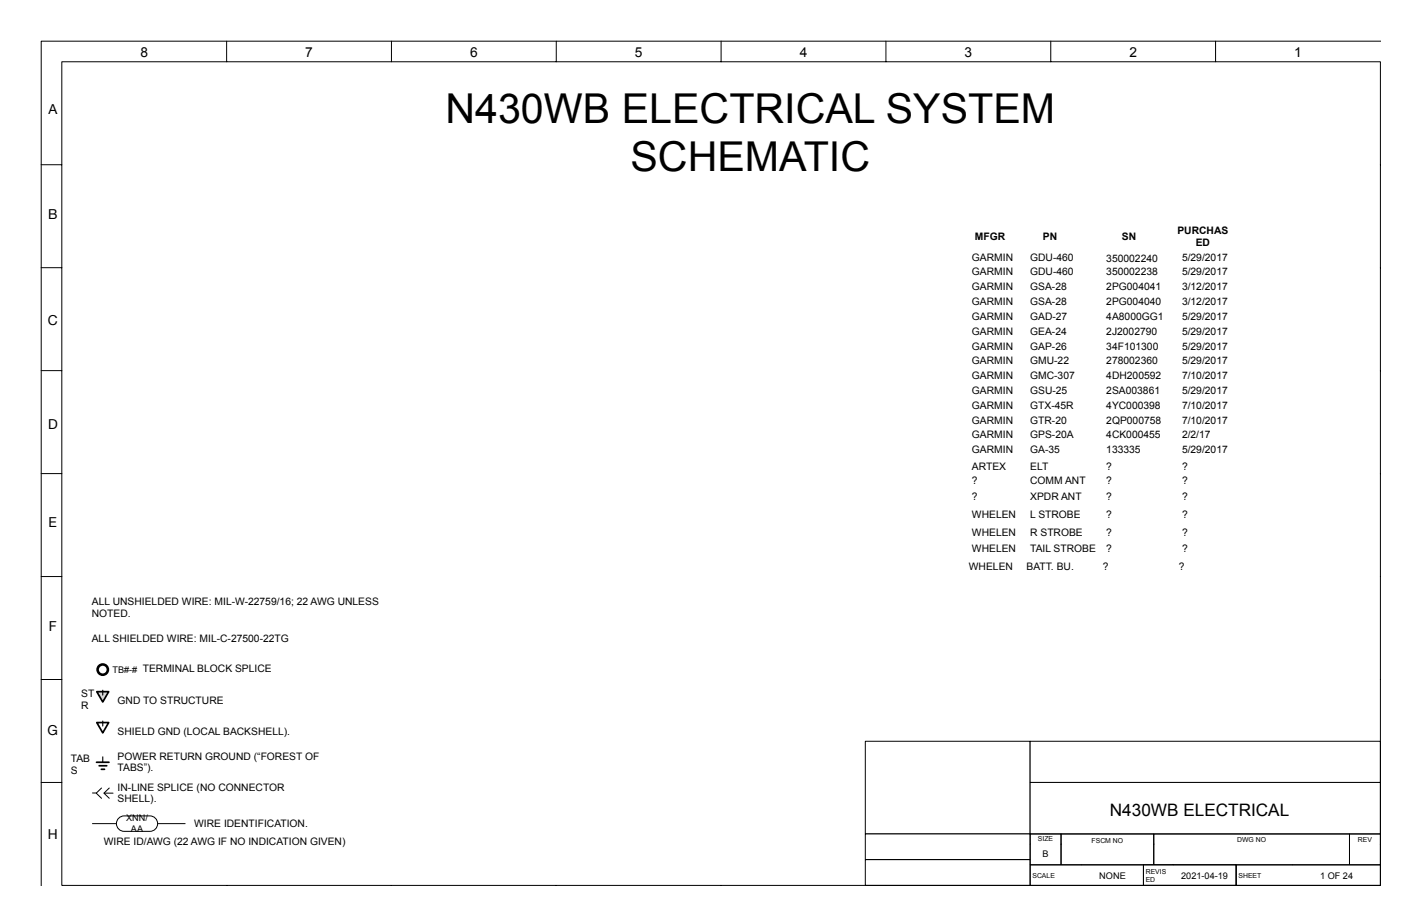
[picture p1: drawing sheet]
<svg xmlns="http://www.w3.org/2000/svg" width="432mm" height="279mm" viewBox="0 0 432 279" stroke-linecap="round" stroke-linejoin="round" font-family="sans-serif">
<defs><g id="words">
<g font-size="12.7">
<text x="137.3" y="37.9">N430WB ELECTRICAL SYSTEM</text>
<text x="194.3" y="52.8">SCHEMATIC</text>
</g>
<text font-size="5.3" x="342.1" y="251.8">N430WB ELECTRICAL</text>
<g font-size="4.2">
<text x="43.3" y="17.6">8</text>
<text x="94.1" y="17.6">7</text>
<text x="144.9" y="17.6">6</text>
<text x="195.7" y="17.6">5</text>
<text x="246.5" y="17.6">4</text>
<text x="297.3" y="17.6">3</text>
<text x="348.1" y="17.6">2</text>
<text x="398.9" y="17.6">1</text>
<text x="14.9" y="35">A</text>
<text x="14.8" y="67.6">B</text>
<text x="14.8" y="100.3">C</text>
<text x="14.8" y="132.4">D</text>
<text x="15" y="162.4">E</text>
<text x="15.1" y="194.6">F</text>
<text x="14.7" y="226.7">G</text>
<text x="14.8" y="258.9">H</text>
</g>
<g font-size="3.2">
<text x="300.5" y="74">MFGR</text>
<text x="321.4" y="74">PN</text>
<text x="345.8" y="74">SN</text>
<text x="362.9" y="72.2">PURCHAS</text>
<text x="368.5" y="75.8">ED</text>
<text x="299.6" y="80.4">GARMIN</text>
<text x="317.5" y="80.4">GDU-460</text>
<text x="341" y="80.9">350002240</text>
<text x="364.3" y="80.4">5/29/2017</text>
<text x="299.6" y="85">GARMIN</text>
<text x="299.6" y="89.5">GARMIN</text>
<text x="317.5" y="85">GDU-460</text>
<text x="317.5" y="89.5">GSA-28</text>
<text x="341" y="85">350002238</text>
<text x="341" y="89.5">2PG004041</text>
<text x="364.3" y="85">5/29/2017</text>
<text x="364.3" y="89.5">3/12/2017</text>
<text x="299.6" y="94.1">GARMIN</text>
<text x="317.5" y="94.1">GSA-28</text>
<text x="341" y="94.1">2PG004040</text>
<text x="364.3" y="94.1">3/12/2017</text>
<text x="299.6" y="98.7">GARMIN</text>
<text x="317.5" y="98.7">GAD-27</text>
<text x="341" y="98.7">4A8000GG1</text>
<text x="364.3" y="98.7">5/29/2017</text>
<text x="299.6" y="103.2">GARMIN</text>
<text x="299.6" y="107.8">GARMIN</text>
<text x="317.5" y="103.2">GEA-24</text>
<text x="317.5" y="107.8">GAP-26</text>
<text x="341" y="103.2">2J2002790</text>
<text x="341" y="107.8">34F101300</text>
<text x="364.3" y="103.2">5/29/2017</text>
<text x="364.3" y="107.8">5/29/2017</text>
<text x="299.6" y="112.4">GARMIN</text>
<text x="317.5" y="112.4">GMU-22</text>
<text x="341" y="112.4">278002360</text>
<text x="364.3" y="112.4">5/29/2017</text>
<text x="299.6" y="116.9">GARMIN</text>
<text x="317.5" y="116.9">GMC-307</text>
<text x="341" y="116.9">4DH200592</text>
<text x="364.3" y="116.9">7/10/2017</text>
<text x="299.6" y="121.5">GARMIN</text>
<text x="317.5" y="121.5">GSU-25</text>
<text x="341" y="121.5">2SA003861</text>
<text x="364.3" y="121.5">5/29/2017</text>
<text x="299.6" y="126.1">GARMIN</text>
<text x="299.6" y="130.6">GARMIN</text>
<text x="317.5" y="126.1">GTX-45R</text>
<text x="317.5" y="130.6">GTR-20</text>
<text x="341" y="126.1">4YC000398</text>
<text x="341" y="130.6">2QP000758</text>
<text x="364.3" y="126.1">7/10/2017</text>
<text x="364.3" y="130.6">7/10/2017</text>
<text x="299.6" y="135.2">GARMIN</text>
<text x="317.5" y="135.2">GPS-20A</text>
<text x="341" y="135.2">4CK000455</text>
<text x="364.3" y="135.2">2/2/17</text>
<text x="299.6" y="139.8">GARMIN</text>
<text x="317.5" y="139.8">GA-35</text>
<text x="341" y="139.8">133335</text>
<text x="364.3" y="139.8">5/29/2017</text>
<text x="299.6" y="144.8">ARTEX</text>
<text x="299.6" y="149.3">?</text>
<text x="317.5" y="144.8">ELT</text>
<text x="317.5" y="149.3">COMM ANT</text>
<text x="341" y="144.8">?</text>
<text x="341" y="149.3">?</text>
<text x="364.3" y="144.8">?</text>
<text x="364.3" y="149.3">?</text>
<text x="299.6" y="154.3">?</text>
<text x="317.5" y="154.3">XPDR ANT</text>
<text x="341" y="154.3">?</text>
<text x="364.3" y="154.3">?</text>
<text x="299.6" y="159.8">WHELEN</text>
<text x="317.5" y="159.8">L STROBE</text>
<text x="341" y="159.8">?</text>
<text x="364.3" y="159.8">?</text>
<text x="299.6" y="165.2">WHELEN</text>
<text x="317.5" y="165.2">R STROBE</text>
<text x="341" y="165.2">?</text>
<text x="364.3" y="165.2">?</text>
<text x="299.6" y="170.2">WHELEN</text>
<text x="317.5" y="170.2">TAIL STROBE</text>
<text x="341" y="170.2">?</text>
<text x="364.3" y="170.2">?</text>
<text x="298.6" y="175.6">WHELEN</text>
<text x="316.4" y="175.6">BATT. BU.</text>
<text x="339.9" y="175.6">?</text>
<text x="363.4" y="175.6">?</text>
<text x="28.3" y="186.5">ALL UNSHIELDED WIRE: MIL-W-22759/16; 22 AWG UNLESS</text>
<text x="28.3" y="190.1">NOTED.</text>
<text x="28.3" y="197.9">ALL SHIELDED WIRE: MIL-C-27500-22TG</text>
<text x="25" y="215.1">ST</text>
<text x="25" y="218.7">R</text>
<text x="36.3" y="217">GND TO STRUCTURE</text>
<text x="36.3" y="226.6">SHIELD GND (LOCAL BACKSHELL).</text>
<text x="21.9" y="235.1">TAB</text>
<text x="21.9" y="238.7">S</text>
<text x="36.3" y="234.3">POWER RETURN GROUND (“FOREST OF</text>
<text x="36.3" y="237.9">TABS”).</text>
<text x="36.3" y="243.8">IN-LINE SPLICE (NO CONNECTOR</text>
<text x="36.3" y="247.4">SHELL).</text>
<text x="59.9" y="255">WIRE IDENTIFICATION.</text>
<text x="32" y="260.4">WIRE ID/AWG (22 AWG IF NO INDICATION GIVEN)</text>
</g>
<g font-size="2.8">
<text x="34.7" y="207.7">TB#-# TERMINAL BLOCK SPLICE</text>
<text x="38.9" y="253.2">XNN/</text>
<text x="40.4" y="256.5">AA</text>
<text x="321.3" y="264.3">B</text>
<text x="338.8" y="271">NONE</text>
<text x="364.1" y="271">2021-04-19</text>
<text x="406.9" y="271">1 OF 24</text>
</g>
<g font-size="2.1">
<text x="319.9" y="259.3">SIZE</text>
<text x="336.4" y="259.9">FSCM NO</text>
<text x="381.3" y="259.6">DWG NO</text>
<text x="418.5" y="259.6">REV</text>
<text x="353.1" y="269.5">REVIS</text>
<text x="318.2" y="270.7">SCALE</text>
<text x="353.1" y="272">ED</text>
<text x="381.7" y="270.7">SHEET</text>
</g>
</g></defs>
<path d="M28.5 254h28.6" fill="none" stroke="#000" stroke-width=".31"/>
<path d="M266.7 228.6h50.8v28.6h-50.8z" fill="#fff"/>
<path d="M266.7 228.6h50.8v28.6h-50.8z" fill="none" stroke="#000" stroke-width=".31"/>
<path d="M266.7 257.2h50.8v7.9h-50.8z" fill="#fff"/>
<path d="M266.7 257.2h50.8v7.9h-50.8z" fill="none" stroke="#000" stroke-width=".31"/>
<path d="M266.7 265.1h50.8v7.9h-50.8z" fill="#fff"/>
<path d="M266.7 265.1h50.8v8h-50.8z" fill="none" stroke="#000" stroke-width=".31"/>
<path d="M317.5 228.6h107.9v12.7h-107.9z" fill="#fff"/>
<path d="M317.5 228.6h107.9v12.7h-107.9z" fill="none" stroke="#000" stroke-width=".31"/>
<path d="M317.5 241.3h107.9v15.9h-107.9z" fill="#fff"/>
<path d="M317.5 241.3h107.9v15.9h-107.9zM317.5 257.2h9.5v9.5h-9.5zM415.9 257.2h9.5v9.5h-9.5zM317.5 266.7h34.9v6.4h-34.9zM327 260.4v-3.2h28.6v3.2M327 260.4v6.3h28.6v-6.3M355.6 260.4v-3.2h60.3v3.2M355.6 260.4v6.3h60.3v-6.3" fill="none" stroke="#000" stroke-width=".31"/>
<path d="M352.4 266.7h28.6v6.3h-28.6z" fill="#fff"/>
<path d="M352.4 266.7h28.6v6.4h-28.6zM381 266.7h44.4v6.4h-44.4z" fill="none" stroke="#000" stroke-width=".31"/>
<path d="M29.7 235.1h3.9M30.6 236.2h2.3M31.2 237.2h1" fill="none" stroke="#000" stroke-width=".53"/>
<path d="M29.8 222.8h3.7l-1.8 3.2z" fill="#fff"/>
<path d="M29.8 222.8h3.7l-1.8 3.2z" fill="none" stroke="#000" stroke-width=".53"/>
<path d="M31.7 222.4v1.5M31.7 233.4v1.7" fill="none" stroke="#000" stroke-width=".35"/>
<path d="M31.3 243l-1.6 1.6 1.6 1.6M33.7 243l-1.7 1.6 1.7 1.6" fill="none" stroke="#000" stroke-width=".31"/>
<path d="M36.8 252.1l1.5-.5h7.9a2.38 2.38 0 0 1 2.4 2.4 2.38 2.38 0 0 1-2.4 2.4h-7.9a2.38 2.38 0 0 1-2.3-1.6 2.38 2.38 0 0 1 .8-2.7z" fill="#fff"/>
<path d="M28.5 244.6h1.2M32.1 244.6h2.7M36.8 252.1l1.5-.5h7.9a2.38 2.38 0 0 1 2.4 2.4 2.38 2.38 0 0 1-2.4 2.4h-7.9a2.38 2.38 0 0 1-2.3-1.6 2.38 2.38 0 0 1 .8-2.7z" fill="none" stroke="#000" stroke-width=".31"/>
<path d="M29.8 213.3h3.7l-1.8 3.2z" fill="#d8d8d8"/>
<path d="M29.8 213.3h3.7l-1.8 3.2z" fill="none" stroke="#000" stroke-width=".53"/>
<path d="M31.7 212.9v1.5" fill="none" stroke="#000" stroke-width=".35"/>
<path d="M352.4 266.7h28.6v6.4h-28.6z" fill="none" stroke="#000" stroke-width=".31"/>
<circle cx="31.7" cy="206.5" r="1.59" fill="#fff"/>
<circle cx="31.7" cy="206.5" r="1.59" fill="none" stroke="#000" stroke-width=".79"/>
<path d="M12.7 12.7h.1M12.7 12.7h412.8M12.7 12.7v260.4" fill="none" stroke="#000" stroke-width=".31"/>
<g fill="none" stroke="#000" stroke-width=".31">
<path d="M19 19.1h406.4v254h-406.4zM19 19.1h.1M69.8 12.7v6.4M120.6 12.7v6.4M171.4 12.7v6.4M222.2 12.7v6.4M273.1 12.7v6.4M323.8 12.7v6.4M374.6 12.7v6.4M12.7 50.8h6.3M425.4 50.8h.1M12.7 82.6h6.3"/>
<path d="M425.4 82.6h.1M12.7 114.3h6.3M425.4 114.3h.1M12.7 146.1h6.3M425.4 146.1h.1M12.7 177.8h6.3M425.4 177.8h.1M12.7 209.6h6.3M425.4 209.6h.1M12.7 241.3h6.3M425.4 241.3h.1M69.8 273.1h.1"/>
<path d="M120.6 273.1h.1M171.4 273.1h.1M222.2 273.1h.1M273.1 273.1h.1M323.8 273.1h.1M374.6 273.1h.1"/>
</g>
<use href="#words"/>
</svg>
